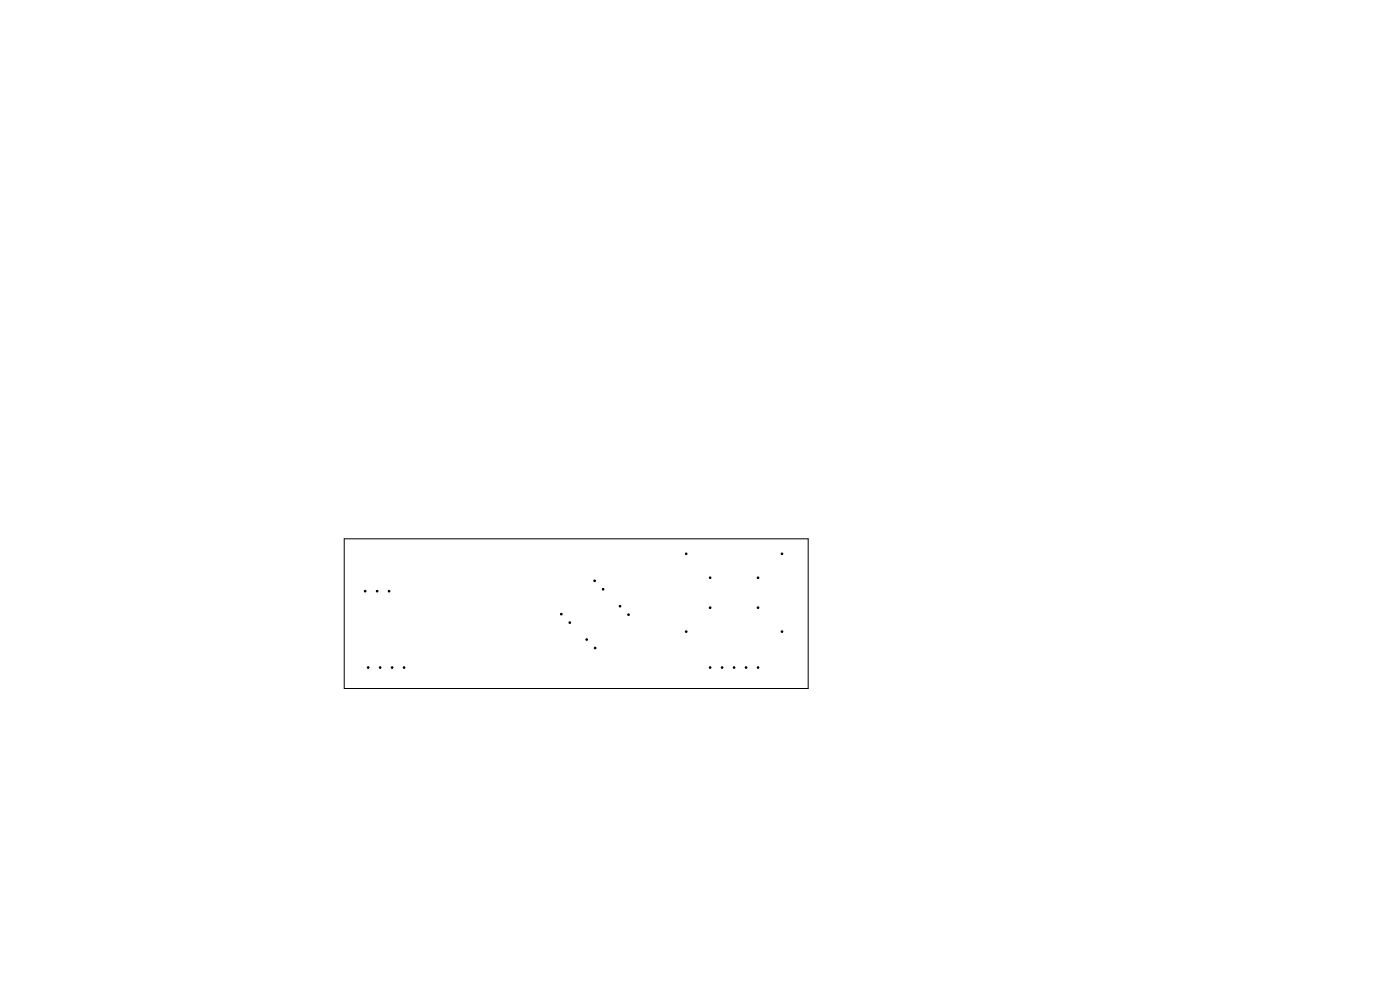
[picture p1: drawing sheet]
<svg xmlns="http://www.w3.org/2000/svg" width="297mm" height="210mm" viewBox="0 0 297 210" stroke-linecap="round" stroke-linejoin="round" font-family="sans-serif">
<path d="M73 114.3h98.4v31.8h-98.4z" fill="none" stroke="#000" stroke-width=".21"/>
<g fill="#000" stroke="#000" stroke-width=".21">
<circle cx="145.6" cy="117.5" r=".17"/>
<circle cx="165.9" cy="117.5" r=".17"/>
<circle cx="77.5" cy="125.4" r=".17"/>
<circle cx="80" cy="125.4" r=".17"/>
<circle cx="82.5" cy="125.4" r=".17"/>
<circle cx="119.1" cy="130.3" r=".18"/>
<circle cx="120.9" cy="132.1" r=".17"/>
<circle cx="124.5" cy="135.7" r=".17"/>
<circle cx="126.1" cy="123.2" r=".18"/>
<circle cx="126.3" cy="137.5" r=".17"/>
<circle cx="127.9" cy="125" r=".17"/>
<circle cx="131.5" cy="128.6" r=".17"/>
<circle cx="133.3" cy="130.4" r=".17"/>
<circle cx="145.6" cy="134" r=".17"/>
<circle cx="150.7" cy="122.6" r=".17"/>
<circle cx="150.7" cy="128.9" r=".17"/>
<circle cx="160.8" cy="122.6" r=".17"/>
<circle cx="160.8" cy="128.9" r=".17"/>
<circle cx="165.9" cy="134" r=".17"/>
<circle cx="78.1" cy="141.6" r=".17"/>
<circle cx="80.6" cy="141.6" r=".17"/>
<circle cx="83.2" cy="141.6" r=".17"/>
<circle cx="85.7" cy="141.6" r=".17"/>
<circle cx="150.7" cy="141.6" r=".17"/>
<circle cx="153.2" cy="141.6" r=".17"/>
<circle cx="155.7" cy="141.6" r=".17"/>
<circle cx="158.3" cy="141.6" r=".17"/>
<circle cx="160.8" cy="141.6" r=".17"/>
</g>
</svg>
